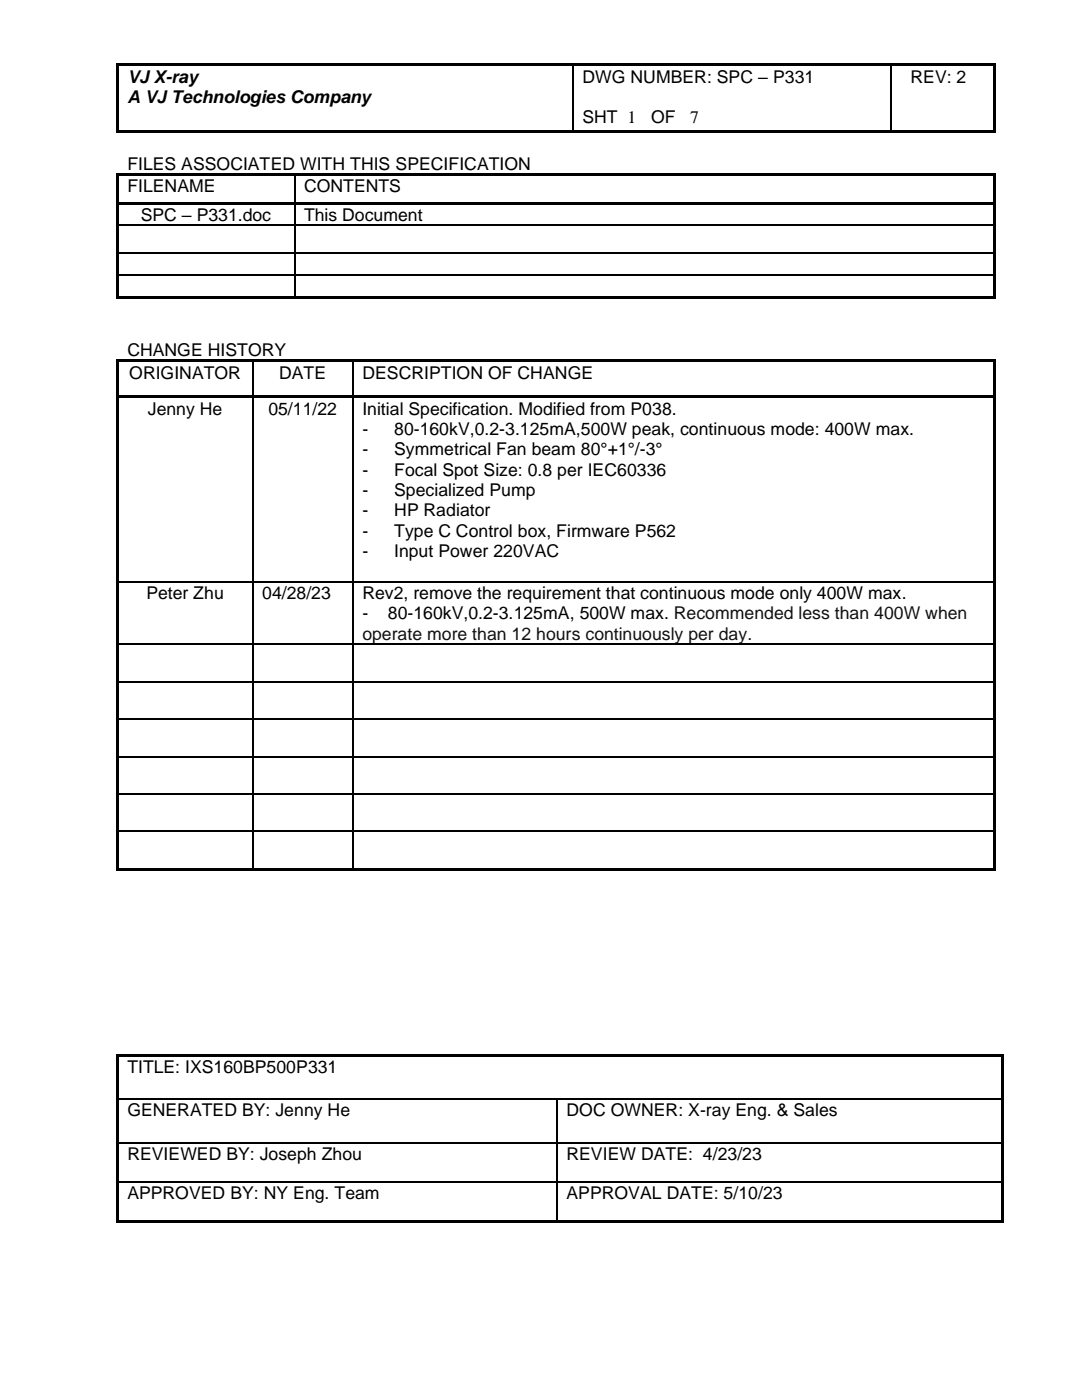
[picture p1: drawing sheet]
<svg xmlns="http://www.w3.org/2000/svg" width="216mm" height="279mm" viewBox="0 0 216 279" stroke-linecap="round" stroke-linejoin="round" font-family="sans-serif">
<defs><g id="words">
<g font-size="3.5">
<text x="25.4" y="16.5">VJ X-ray</text>
<text x="116.2" y="16.5">DWG NUMBER: SPC – P331</text>
<text x="181.7" y="16.5">REV: 2</text>
<text x="25.4" y="20.6">A VJ Technologies Company</text>
<text x="116.2" y="24.6">SHT 1</text>
<text x="129.9" y="24.6">OF</text>
<text x="137.7" y="24.6">7</text>
<text x="25.4" y="33.8">FILES ASSOCIATED WITH THIS SPECIFICATION</text>
<text x="25.4" y="38.4">FILENAME</text>
<text x="60.7" y="38.4">CONTENTS</text>
<text x="28.1" y="44.1">SPC – P331.doc</text>
<text x="60.7" y="44.1">This Document</text>
<text x="25.4" y="71">CHANGE HISTORY</text>
<text x="25.8" y="75.6">ORIGINATOR</text>
<text x="55.7" y="75.6">DATE</text>
<text x="72.3" y="75.6">DESCRIPTION OF CHANGE</text>
<text x="29.5" y="82.8">Jenny He</text>
<text x="53.6" y="82.8">05/11/22</text>
<text x="72.3" y="82.8">Initial Specification. Modified from P038.</text>
<text x="72.3" y="86.8">-</text>
<text x="78.7" y="86.8">80-160kV,0.2-3.125mA,500W peak, continuous mode: 400W max.</text>
<text x="72.3" y="90.9">-</text>
<text x="72.3" y="94.9">-</text>
<text x="78.7" y="90.9">Symmetrical Fan beam 80°+1°/-3°</text>
<text x="78.7" y="94.9">Focal Spot Size: 0.8 per IEC60336</text>
<text x="72.3" y="99">-</text>
<text x="78.7" y="99">Specialized Pump</text>
<text x="72.3" y="103.1">-</text>
<text x="72.3" y="107.1">-</text>
<text x="78.7" y="103.1">HP Radiator</text>
<text x="78.7" y="107.1">Type C Control box, Firmware P562</text>
<text x="72.3" y="111.2">-</text>
<text x="78.7" y="111.2">Input Power 220VAC</text>
<text x="29.2" y="119.6">Peter Zhu</text>
<text x="52.3" y="119.6">04/28/23</text>
<text x="72.3" y="119.6">Rev2, remove the requirement that continuous mode only 400W max.</text>
<text x="72.3" y="123.6">-</text>
<text x="77.4" y="123.6">80-160kV,0.2-3.125mA, 500W max.</text>
<text x="25.4" y="214.2">TITLE: IXS160BP500P331</text>
<text x="25.4" y="222.8">GENERATED BY: Jenny He</text>
<text x="113.1" y="222.8">DOC OWNER: X-ray Eng. &amp; Sales</text>
<text x="25.4" y="231.6">REVIEWED BY: Joseph Zhou</text>
<text x="113.1" y="231.6">REVIEW DATE: 4/23/23</text>
<text x="25.4" y="239.3">APPROVED BY: NY Eng. Team</text>
<text x="113.1" y="239.3">APPROVAL DATE: 5/10/23</text>
</g>
<g font-size="3.5" fill="#101214">
<text x="134.5" y="123.6">Recommended less than 400W when</text>
<text x="72.3" y="127.7">operate more than 12 hours continuously per day.</text>
</g>
</g></defs>
<g fill="#000">
<path d="M23.2 12.7h.6v.6h-.6z" fill-rule="evenodd"/>
<path d="M23.2 12.7h.6v.5h-.6z" fill-rule="evenodd"/>
<path d="M23.8 12.7h90.4v.5h-90.4z" fill-rule="evenodd"/>
<path d="M114.2 13.2l.3 .1z" fill-rule="evenodd"/>
<path d="M114.2 12.7h.5v.5h-.5z" fill-rule="evenodd"/>
<path d="M114.7 12.7h63v.5h-63z" fill-rule="evenodd"/>
<path d="M177.7 13.2l.3 .1z" fill-rule="evenodd"/>
<path d="M177.7 12.7h.5v.5h-.5z" fill-rule="evenodd"/>
<path d="M178.2 12.7h20v.5h-20z" fill-rule="evenodd"/>
<path d="M198.2 12.7h.6v.6h-.6z" fill-rule="evenodd"/>
<path d="M198.2 12.7h.6v.5h-.6z" fill-rule="evenodd"/>
<path d="M23.2 13.3h.6v12.6h-.6z" fill-rule="evenodd"/>
<path d="M23.2 25.9h.6v.5h-.6z" fill-rule="evenodd"/>
<path d="M23.2 25.9h.6v.5h-.6z" fill-rule="evenodd"/>
<path d="M23.2 34.6h.6v.5h-.6z" fill-rule="evenodd"/>
<path d="M23.2 34.6h.6v.5h-.6z" fill-rule="evenodd"/>
<path d="M23.8 25.9h90.4v.5h-90.4z" fill-rule="evenodd"/>
<path d="M23.8 34.6h34.8v.5h-34.8z" fill-rule="evenodd"/>
<path d="M58.6 35.1h.3z" fill-rule="evenodd"/>
<path d="M58.6 34.6h.5v.5h-.5z" fill-rule="evenodd"/>
<path d="M59.1 34.6h139.1v.5h-139.1z" fill-rule="evenodd"/>
<path d="M114.2 25.9h.5v.5h-.5z" fill-rule="evenodd"/>
<path d="M114.7 25.9h63v.5h-63z" fill-rule="evenodd"/>
<path d="M177.7 25.9h.5v.5h-.5z" fill-rule="evenodd"/>
<path d="M178.2 25.9h20v.5h-20z" fill-rule="evenodd"/>
<path d="M198.2 13.3h.6v12.6h-.6z" fill-rule="evenodd"/>
<path d="M198.2 25.9h.6v.5h-.6z" fill-rule="evenodd"/>
<path d="M198.2 25.9h.6v.5h-.6z" fill-rule="evenodd"/>
<path d="M198.2 34.6h.6v.5h-.6z" fill-rule="evenodd"/>
<path d="M198.2 34.6h.6v.5h-.6z" fill-rule="evenodd"/>
<path d="M23.2 35.1h.6v5.2h-.6z" fill-rule="evenodd"/>
<path d="M23.2 40.3h.6v.5h-.6z" fill-rule="evenodd"/>
<path d="M23.2 40.8h.6v4h-.6z" fill-rule="evenodd"/>
<path d="M23.2 44.8h.6v.3h-.6z" fill-rule="evenodd"/>
<path d="M23.2 45.1h.6v5.3h-.6z" fill-rule="evenodd"/>
<path d="M23.2 50.4h.6v.2h-.6z" fill-rule="evenodd"/>
<path d="M23.2 50.6h.6v4.1h-.6z" fill-rule="evenodd"/>
<path d="M23.2 54.7h.6v.3h-.6z" fill-rule="evenodd"/>
<path d="M23.2 55h.6v4h-.6z" fill-rule="evenodd"/>
<path d="M23.2 59h.6v.5h-.6z" fill-rule="evenodd"/>
<path d="M23.2 59h.6v.5h-.6z" fill-rule="evenodd"/>
<path d="M23.8 40.3h34.8v.5h-34.8z" fill-rule="evenodd"/>
<path d="M23.8 59h34.8v.5h-34.8z" fill-rule="evenodd"/>
<path d="M58.6 40.8h.3z" fill-rule="evenodd"/>
<path d="M58.6 40.3h.5v.5h-.5z" fill-rule="evenodd"/>
<path d="M58.6 44.8h.3v.3h-.3z" fill-rule="evenodd"/>
<path d="M58.6 50.4h.3v.2h-.3z" fill-rule="evenodd"/>
<path d="M58.6 54.7h.3v.3h-.3z" fill-rule="evenodd"/>
<path d="M58.6 59h.5v.5h-.5z" fill-rule="evenodd"/>
<path d="M59.1 40.3h139.1v.5h-139.1z" fill-rule="evenodd"/>
<path d="M59.1 59h139.1v.5h-139.1z" fill-rule="evenodd"/>
<path d="M198.2 35.1h.6v5.2h-.6z" fill-rule="evenodd"/>
<path d="M198.2 40.3h.6v.5h-.6z" fill-rule="evenodd"/>
<path d="M198.2 40.8h.6v4h-.6z" fill-rule="evenodd"/>
<path d="M198.2 44.8h.6v.3h-.6z" fill-rule="evenodd"/>
<path d="M198.2 45.1h.6v5.3h-.6z" fill-rule="evenodd"/>
<path d="M198.2 50.4h.6v.2h-.6z" fill-rule="evenodd"/>
<path d="M198.2 50.6h.6v4.1h-.6z" fill-rule="evenodd"/>
<path d="M198.2 54.7h.6v.3h-.6z" fill-rule="evenodd"/>
<path d="M198.2 55h.6v4h-.6z" fill-rule="evenodd"/>
<path d="M198.2 59h.6v.5h-.6z" fill-rule="evenodd"/>
<path d="M198.2 59h.6v.5h-.6z" fill-rule="evenodd"/>
<path d="M23.2 71.8h.6v.5h-.6z" fill-rule="evenodd"/>
<path d="M23.2 71.8h.6v.5h-.6z" fill-rule="evenodd"/>
<path d="M23.2 72.3h.6v6.6h-.6z" fill-rule="evenodd"/>
<path d="M23.2 78.9h.6v.6h-.6z" fill-rule="evenodd"/>
<path d="M23.8 71.8h26.5v.5h-26.5z" fill-rule="evenodd"/>
<path d="M23.8 78.9h26.5v.5h-26.5z" fill-rule="evenodd"/>
<path d="M50.3 72.3h.3z" fill-rule="evenodd"/>
<path d="M50.3 71.8h.5v.5h-.5z" fill-rule="evenodd"/>
<path d="M50.3 79.4l.3 .1z" fill-rule="evenodd"/>
<path d="M50.3 78.9h.5v.5h-.5z" fill-rule="evenodd"/>
<path d="M50.8 71.8h19.5v.5h-19.5z" fill-rule="evenodd"/>
<path d="M50.8 78.9h19.5v.5h-19.5z" fill-rule="evenodd"/>
<path d="M70.3 72.3h.2z" fill-rule="evenodd"/>
<path d="M70.3 71.8h.5v.5h-.5z" fill-rule="evenodd"/>
<path d="M70.3 79.4l.2 .1z" fill-rule="evenodd"/>
<path d="M70.3 78.9h.5v.5h-.5z" fill-rule="evenodd"/>
<path d="M70.8 71.8h127.4v.5h-127.4z" fill-rule="evenodd"/>
<path d="M70.8 78.9h127.4v.5h-127.4z" fill-rule="evenodd"/>
<path d="M198.2 71.8h.6v.5h-.6z" fill-rule="evenodd"/>
<path d="M198.2 71.8h.6v.5h-.6z" fill-rule="evenodd"/>
<path d="M198.2 72.3h.6v6.6h-.6z" fill-rule="evenodd"/>
<path d="M198.2 78.9h.6v.6h-.6z" fill-rule="evenodd"/>
<path d="M23.2 79.5h.6v36.5h-.6z" fill-rule="evenodd"/>
<path d="M198.2 79.5h.6v36.5h-.6z" fill-rule="evenodd"/>
</g>
<g fill="none" stroke="#000" stroke-width=".25">
<path d="M114.3 13.3v12.6M177.8 13.3v12.6M58.8 35.1v5.2M23.8 45h34.8M23.8 50.5h34.8M23.8 54.8h34.8M58.8 40.8v4M58.8 45.1v5.3M58.8 50.6v4.1M58.8 55v4M58.9 45h139.3M58.9 50.5h139.3"/>
<path d="M58.9 54.8h139.3M50.4 72.3v6.6M50.4 79.5v36.5M70.4 72.3v6.6M70.4 79.5v36.5"/>
</g>
<g fill="#fff">
<path d="M134.5 120.3h58.6v4.1h-58.6z" fill-rule="evenodd"/>
<path d="M72.3 124.4h77.9v4h-77.9z" fill-rule="evenodd"/>
</g>
<g fill="#000">
<path d="M23.2 116h.6v.2h-.6z" fill-rule="evenodd"/>
<path d="M50.3 116h.3v.2h-.3z" fill-rule="evenodd"/>
<path d="M70.3 116h.2v.2h-.2z" fill-rule="evenodd"/>
<path d="M198.2 116h.6v.2h-.6z" fill-rule="evenodd"/>
<path d="M23.2 116.2h.6v12.2h-.6z" fill-rule="evenodd"/>
<path d="M23.2 128.4h.6v.3h-.6z" fill-rule="evenodd"/>
<path d="M23.2 128.7h.6v7.3h-.6z" fill-rule="evenodd"/>
<path d="M23.2 136h.6v.2h-.6z" fill-rule="evenodd"/>
<path d="M50.3 128.4h.3v.3h-.3z" fill-rule="evenodd"/>
<path d="M50.3 136h.3v.2h-.3z" fill-rule="evenodd"/>
<path d="M70.3 128.4h.2v.3h-.2z" fill-rule="evenodd"/>
<path d="M70.3 136h.2v.2h-.2z" fill-rule="evenodd"/>
<path d="M198.2 116.2h.6v12.2h-.6z" fill-rule="evenodd"/>
<path d="M198.2 128.4h.6v.3h-.6z" fill-rule="evenodd"/>
<path d="M198.2 128.7h.6v7.3h-.6z" fill-rule="evenodd"/>
<path d="M198.2 136h.6v.2h-.6z" fill-rule="evenodd"/>
<path d="M23.2 136.2h.6v7.3h-.6z" fill-rule="evenodd"/>
<path d="M23.2 143.5h.6v.2h-.6z" fill-rule="evenodd"/>
<path d="M23.2 143.7h.6v7.3h-.6z" fill-rule="evenodd"/>
<path d="M23.2 151h.6v.2h-.6z" fill-rule="evenodd"/>
<path d="M23.2 151.2h.6v7.2h-.6z" fill-rule="evenodd"/>
<path d="M23.2 158.4h.6v.2h-.6z" fill-rule="evenodd"/>
<path d="M50.3 143.5h.3v.2h-.3z" fill-rule="evenodd"/>
<path d="M50.3 151h.3v.2h-.3z" fill-rule="evenodd"/>
<path d="M50.3 158.4h.3v.2h-.3z" fill-rule="evenodd"/>
<path d="M70.3 143.5h.2v.2h-.2z" fill-rule="evenodd"/>
<path d="M70.3 151h.2v.2h-.2z" fill-rule="evenodd"/>
<path d="M70.3 158.4h.2v.2h-.2z" fill-rule="evenodd"/>
<path d="M198.2 136.2h.6v7.3h-.6z" fill-rule="evenodd"/>
<path d="M198.2 143.5h.6v.2h-.6z" fill-rule="evenodd"/>
<path d="M198.2 143.7h.6v7.3h-.6z" fill-rule="evenodd"/>
<path d="M198.2 151h.6v.2h-.6z" fill-rule="evenodd"/>
<path d="M198.2 151.2h.6v7.2h-.6z" fill-rule="evenodd"/>
<path d="M198.2 158.4h.6v.2h-.6z" fill-rule="evenodd"/>
<path d="M23.2 158.6h.6v7.2h-.6z" fill-rule="evenodd"/>
<path d="M23.2 165.8h.6v.3h-.6z" fill-rule="evenodd"/>
<path d="M23.2 166.1h.6v7.2h-.6z" fill-rule="evenodd"/>
<path d="M23.2 173.3h.6v.5h-.6z" fill-rule="evenodd"/>
<path d="M23.2 173.3h.6v.5h-.6z" fill-rule="evenodd"/>
<path d="M23.8 173.3h26.5v.5h-26.5z" fill-rule="evenodd"/>
<path d="M50.3 165.8h.3v.3h-.3z" fill-rule="evenodd"/>
<path d="M50.3 173.3h.5v.5h-.5z" fill-rule="evenodd"/>
<path d="M50.8 173.3h19.5v.5h-19.5z" fill-rule="evenodd"/>
<path d="M70.3 165.8h.2v.3h-.2z" fill-rule="evenodd"/>
<path d="M70.3 173.3h.5v.5h-.5z" fill-rule="evenodd"/>
<path d="M70.8 173.3h127.4v.5h-127.4z" fill-rule="evenodd"/>
<path d="M198.2 158.6h.6v7.2h-.6z" fill-rule="evenodd"/>
<path d="M198.2 165.8h.6v.3h-.6z" fill-rule="evenodd"/>
<path d="M198.2 166.1h.6v7.2h-.6z" fill-rule="evenodd"/>
<path d="M198.2 173.3h.6v.5h-.6z" fill-rule="evenodd"/>
<path d="M198.2 173.3h.6v.5h-.6z" fill-rule="evenodd"/>
<path d="M23.2 210.4h.6v.5h-.6z" fill-rule="evenodd"/>
<path d="M23.2 210.4h.6v.5h-.6z" fill-rule="evenodd"/>
<path d="M23.2 210.9h.6v8.3h-.6z" fill-rule="evenodd"/>
<path d="M23.2 219.2h.6v.2h-.6z" fill-rule="evenodd"/>
<path d="M23.8 210.4h176v.5h-176z" fill-rule="evenodd"/>
<path d="M111 219.2h.3v.2h-.3z" fill-rule="evenodd"/>
<path d="M199.8 210.4h.5v.5h-.5z" fill-rule="evenodd"/>
<path d="M199.8 210.4h.5v.5h-.5z" fill-rule="evenodd"/>
<path d="M199.8 210.9h.5v8.3h-.5z" fill-rule="evenodd"/>
<path d="M199.8 219.2h.5v.2h-.5z" fill-rule="evenodd"/>
<path d="M23.2 219.4h.6v8.6h-.6z" fill-rule="evenodd"/>
<path d="M23.2 228h.6v.3h-.6z" fill-rule="evenodd"/>
<path d="M23.2 228.3h.6v7.5h-.6z" fill-rule="evenodd"/>
<path d="M23.2 235.8h.6v.2h-.6z" fill-rule="evenodd"/>
<path d="M111 228h.3v.3h-.3z" fill-rule="evenodd"/>
<path d="M111 235.8h.3v.2h-.3z" fill-rule="evenodd"/>
<path d="M199.8 219.4h.5v8.6h-.5z" fill-rule="evenodd"/>
<path d="M199.8 228h.5v.3h-.5z" fill-rule="evenodd"/>
<path d="M199.8 228.3h.5v7.5h-.5z" fill-rule="evenodd"/>
<path d="M199.8 235.8h.5v.2h-.5z" fill-rule="evenodd"/>
<path d="M23.2 236h.6v7.5h-.6z" fill-rule="evenodd"/>
<path d="M23.2 243.5h.6v.5h-.6z" fill-rule="evenodd"/>
<path d="M23.2 243.5h.6v.5h-.6z" fill-rule="evenodd"/>
<path d="M23.8 243.5h87.2v.5h-87.2z" fill-rule="evenodd"/>
<path d="M111 243.5h.5v.5h-.5z" fill-rule="evenodd"/>
<path d="M111.5 243.5h88.3v.5h-88.3z" fill-rule="evenodd"/>
<path d="M199.8 236h.5v7.5h-.5z" fill-rule="evenodd"/>
<path d="M199.8 243.5h.5v.5h-.5z" fill-rule="evenodd"/>
<path d="M199.8 243.5h.5v.5h-.5z" fill-rule="evenodd"/>
</g>
<g fill="none" stroke="#000" stroke-width=".25">
<path d="M23.8 116.1h26.5M50.4 116.2v12.2M50.6 116.1h19.7M70.4 116.2v12.2M70.5 116.1h127.7M23.8 128.5h26.5M23.8 136.1h26.5M50.4 128.7v7.3M50.4 136.2v7.3M50.6 128.5h19.7M50.6 136.1h19.7M70.4 128.7v7.3"/>
<path d="M70.4 136.2v7.3M70.5 128.5h127.7M70.5 136.1h127.7M23.8 143.6h26.5M23.8 151.1h26.5M23.8 158.5h26.5M50.4 143.7v7.3M50.4 151.2v7.2M50.4 158.6v7.2M50.6 143.6h19.7M50.6 151.1h19.7M50.6 158.5h19.7"/>
<path d="M70.4 143.7v7.3M70.4 151.2v7.2M70.4 158.6v7.2M70.5 143.6h127.7M70.5 151.1h127.7M70.5 158.5h127.7M23.8 165.9h26.5M50.4 166.1v7.2M50.6 165.9h19.7M70.4 166.1v7.2M70.5 165.9h127.7M23.8 219.3h87.2"/>
<path d="M111.1 219.4v8.6M111.3 219.3h88.5M23.8 228.1h87.2M23.8 235.9h87.2M111.1 228.3v7.5M111.1 236v7.5M111.3 228.1h88.5M111.3 235.9h88.5"/>
</g>
<use href="#words"/>
</svg>
